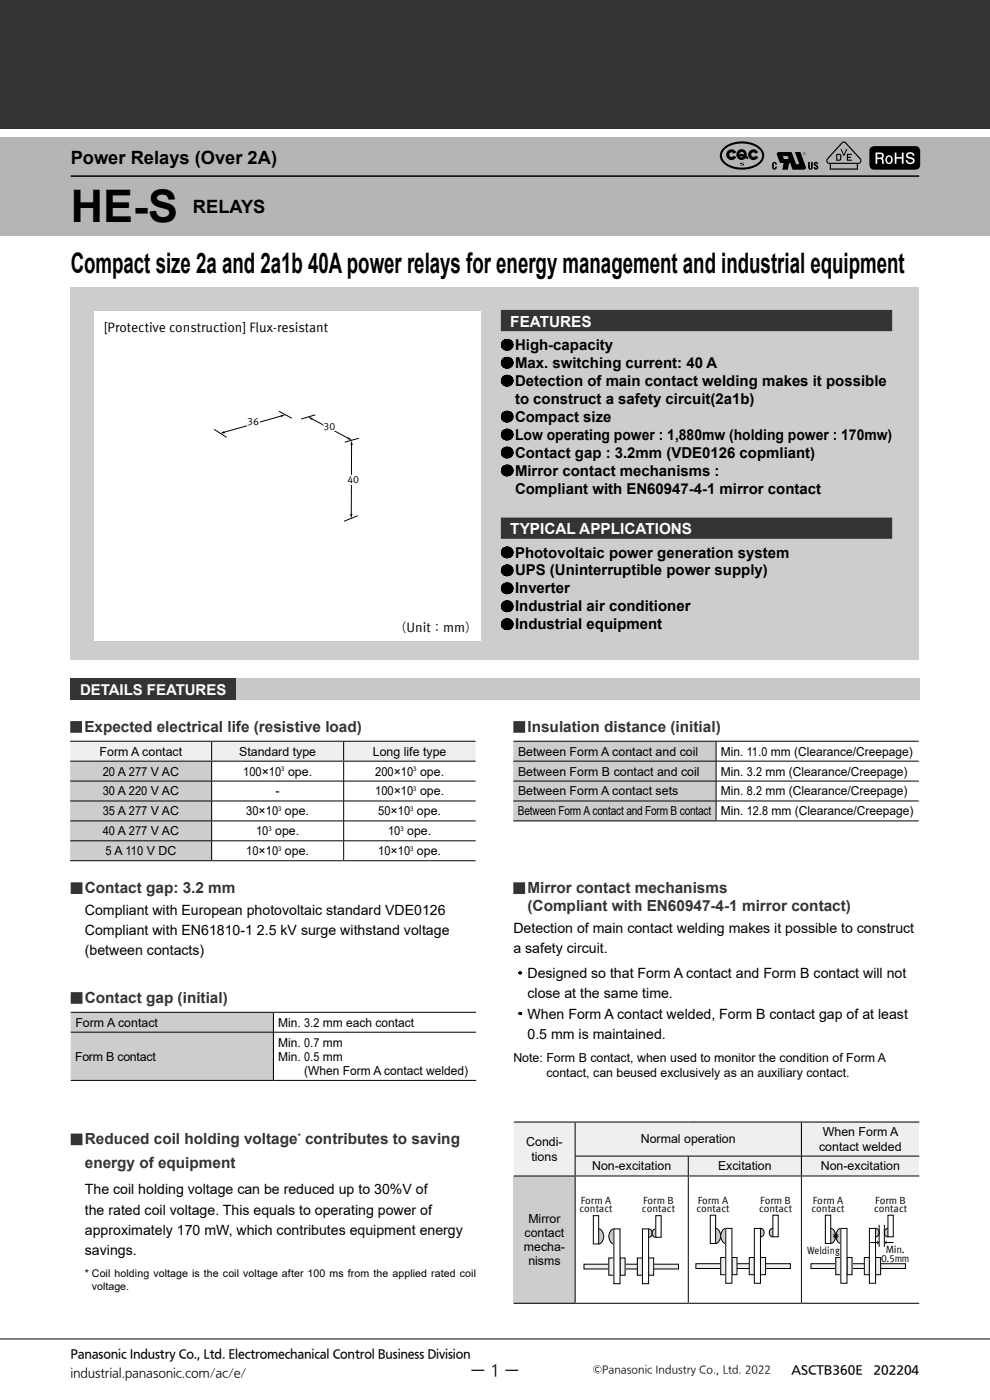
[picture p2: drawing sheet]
<svg xmlns="http://www.w3.org/2000/svg" width="210mm" height="297mm" viewBox="0 0 210 297" stroke-linecap="round" stroke-linejoin="round" font-family="sans-serif">
<defs><g id="words">
<text font-size="9.5" x="15" y="47.2">HE-S</text>
<text font-size="6" x="15" y="57.8">Compact size 2a and 2a1b 40A power relays for energy management and industrial equipment</text>
<g font-size="3.9">
<text x="15" y="34.8">Power Relays (Over 2A)</text>
<text x="40.9" y="45.2">RELAYS</text>
</g>
<g font-size="3.3" fill="#fff">
<text x="108.3" y="69.3">FEATURES</text>
<text x="108.3" y="113.3">TYPICAL APPLICATIONS</text>
</g>
<g font-size="3.3" fill="#343434">
<text x="17.9" y="155.3">Expected electrical life (resistive load)</text>
<text x="111.9" y="155.3">Insulation distance (initial)</text>
<text x="18" y="189.5">Contact gap: 3.2 mm</text>
<text x="111.9" y="189.5">Mirror contact mechanisms</text>
<text x="111.9" y="193.3">(Compliant with EN60947-4-1 mirror contact)</text>
<text x="18" y="212.8">Contact gap (initial)</text>
<text x="18" y="242.8">Reduced coil holding voltage contributes to saving</text>
<text x="18" y="247.8">energy of equipment</text>
</g>
<g font-size="3.2">
<text x="109.3" y="74.2">High-capacity</text>
<text x="109.3" y="78">Max. switching current: 40 A</text>
<text x="109.3" y="81.8">Detection of main contact welding makes it possible</text>
<text x="109.3" y="85.7">to construct a safety circuit(2a1b)</text>
<text x="109.3" y="89.5">Compact size</text>
<text x="109.3" y="93.3">Low operating power : 1,880mw (holding power : 170mw)</text>
<text x="109.3" y="97.1">Contact gap : 3.2mm (VDE0126 copmliant)</text>
<text x="109.3" y="100.9">Mirror contact mechanisms :</text>
<text x="109.3" y="104.7">Compliant with EN60947-4-1 mirror contact</text>
<text x="109.2" y="118.3">Photovoltaic power generation system</text>
<text x="109.2" y="122.1">UPS (Uninterruptible power supply)</text>
<text x="109.2" y="125.9">Inverter</text>
<text x="109.2" y="129.7">Industrial air conditioner</text>
<text x="109.2" y="133.5">Industrial equipment</text>
<text x="99.8" y="292">ー 1 ー</text>
</g>
<text font-size="3.2" fill="#fff" x="17" y="147.4">DETAILS FEATURES</text>
<g font-size="3">
<text x="18" y="194.1">Compliant with European photovoltaic standard VDE0126</text>
<text x="108.9" y="197.9">Detection of main contact welding makes it possible to construct</text>
<text x="18" y="198.4">Compliant with EN61810-1 2.5 kV surge withstand voltage</text>
<text x="18" y="202.7">(between contacts)</text>
<text x="108.9" y="202.2">a safety circuit.</text>
<text x="111.9" y="207.5">Designed so that Form A contact and Form B contact will not</text>
<text x="111.9" y="211.8">close at the same time.</text>
<text x="111.9" y="216.1">When Form A contact welded, Form B contact gap of at least</text>
<text x="111.9" y="220.4">0.5 mm is maintained.</text>
<text x="18" y="253.4">The coil holding voltage can be reduced up to 30%V of</text>
<text x="18" y="257.7">the rated coil voltage. This equals to operating power of</text>
<text x="18" y="262">approximately 170 mW, which contributes equipment energy</text>
<text x="18" y="266.3">savings.</text>
</g>
<text font-size="2.9" x="22" y="70.4">[Protective construction] Flux-resistant</text>
<g font-size="2.6">
<text x="83.6" y="134">（Unit：mm）</text>
<text x="21.1" y="160.3">Form A contact</text>
<text x="50.7" y="160.3">Standard type</text>
<text x="79.1" y="160.3">Long life type</text>
<text x="109.9" y="160.3">Between Form A contact and coil</text>
<text x="152.9" y="160.3">Min. 11.0 mm (Clearance/Creepage)</text>
<text x="21.8" y="164.5">20 A 277 V AC</text>
<text x="51.6" y="164.5">100×10 ope.</text>
<text x="79.6" y="164.5">200×10 ope.</text>
<text x="109.9" y="164.5">Between Form B contact and coil</text>
<text x="152.9" y="164.5">Min. 3.2 mm (Clearance/Creepage)</text>
<text x="21.8" y="168.8">30 A 220 V AC</text>
<text x="21.8" y="173">35 A 277 V AC</text>
<text x="52.2" y="173">30×10 ope.</text>
<text x="58.5" y="168.8">-</text>
<text x="79.6" y="168.8">100×10 ope.</text>
<text x="80.2" y="173">50×10 ope.</text>
<text x="109.8" y="173">Between Form A contact and Form B contact</text>
<text x="109.9" y="168.8">Between Form A contact sets</text>
<text x="152.9" y="168.8">Min. 8.2 mm (Clearance/Creepage)</text>
<text x="152.9" y="173">Min. 12.8 mm (Clearance/Creepage)</text>
<text x="21.8" y="177.2">40 A 277 V AC</text>
<text x="54.3" y="177.2">10 ope.</text>
<text x="82.3" y="177.2">10 ope.</text>
<text x="22.4" y="181.4">5 A 110 V DC</text>
<text x="52.2" y="181.4">10×10 ope.</text>
<text x="80.2" y="181.4">10×10 ope.</text>
<text x="16" y="217.8">Form A contact</text>
<text x="59" y="217.8">Min. 3.2 mm each contact</text>
<text x="15.9" y="225">Form B contact</text>
<text x="59" y="225">Min. 0.5 mm</text>
<text x="59" y="222">Min. 0.7 mm</text>
<text x="108.9" y="225.4">Note: Form B contact, when used to monitor the condition of Form A</text>
<text x="64.5" y="228">(When Form A contact welded)</text>
<text x="115.9" y="228.4">contact, can beused exclusively as an auxiliary contact.</text>
<text x="111.6" y="243.2">Condi-</text>
<text x="135.9" y="242.6">Normal operation</text>
<text x="173.7" y="244.1">contact welded</text>
<text x="174.5" y="241.1">When Form A</text>
<text x="112.7" y="246.2">tions</text>
<text x="125.6" y="248.3">Non-excitation</text>
<text x="152.3" y="248.3">Excitation</text>
<text x="174.1" y="248.3">Non-excitation</text>
<text x="111.3" y="262.4">contact</text>
<text x="112.1" y="259.4">Mirror</text>
<text x="111.1" y="265.4">mecha-</text>
<text x="112.1" y="268.4">nisms</text>
</g>
<g font-size="2.5">
<text x="15" y="288.2">Panasonic Industry Co., Ltd. Electromechanical Control Business Division</text>
<text x="15" y="292.2">industrial.panasonic.com/ac/e/</text>
<text x="167.9" y="291.4">ASCTB360E</text>
<text x="185.3" y="291.4">202204</text>
</g>
<g font-size="2.3">
<text x="18" y="270.9">* Coil holding voltage is the coil voltage after 100 ms from the applied rated coil</text>
<text x="19.5" y="273.7">voltage.</text>
</g>
<g font-size="2.2">
<text x="52.4" y="90.1">36</text>
<text x="68.7" y="91.1">30</text>
<text x="73.7" y="102.5">40</text>
<text x="122.9" y="257.1">contact</text>
<text x="123.2" y="255.4">Form A</text>
<text x="136.2" y="257.1">contact</text>
<text x="136.4" y="255.4">Form B</text>
<text x="147.7" y="257.1">contact</text>
<text x="148" y="255.4">Form A</text>
<text x="161" y="257.1">contact</text>
<text x="161.3" y="255.4">Form B</text>
<text x="172.1" y="257.2">contact</text>
<text x="172.4" y="255.5">Form A</text>
<text x="185.4" y="257.2">contact</text>
<text x="185.7" y="255.5">Form B</text>
<text x="171.2" y="265.9">Welding</text>
<text x="186.9" y="267.7">0.5mm</text>
<text x="187.9" y="265.8">Min.</text>
</g>
<text font-size="2.1" x="127.7" y="291.3">Panasonic Industry Co., Ltd. 2022</text>
<text font-size="1.7" fill="#343434" x="63.1" y="241.7">*</text>
<g font-size="1.4">
<text x="59.7" y="163.6">3</text>
<text x="87.7" y="163.6">3</text>
<text x="87.7" y="167.8">3</text>
<text x="59" y="172.1">3</text>
<text x="87" y="172.1">3</text>
<text x="56.9" y="176.3">3</text>
<text x="84.9" y="176.3">3</text>
<text x="59" y="180.5">3</text>
<text x="87" y="180.5">3</text>
</g>
</g></defs>
<path d="M-.1 29h210.2v21h-210.2z" fill="#b5b5b5"/>
<path d="M0 284.1h210.1" fill="none" stroke="#000" stroke-width=".21"/>
<path d="M15 37.4h180" fill="none" stroke="#000" stroke-width=".32"/>
<path d="M-.1 -.1h210.2v27.3h-210.2z" fill="#343434"/>
<path d="M15 61h180v79h-180z" fill="#cdcdcd"/>
<path d="M20 66h82v70h-82z" fill="#fff"/>
<path d="M45.5 91.1l2.5 1.6M59.2 87.3l2.6 1.4M59.8 88.2l-12.3 3.5M66.1 88.8l7.9 4.2M66.8 88l-2.9 .9M74.6 94.2l-.1 15.1M76.1 93l-2.9 .8M75.8 109.4l-2.8 1.2" fill="none" stroke="#000" stroke-width=".21"/>
<g fill="#000">
<path d="M184.8 31.2l.6-.2h8.8a.96 .96 0 0 1 1 1v3a.96 .96 0 0 1-1 1h-8.8a.96 .96 0 0 1-1-1v-3zM46.7 91.9l.9-.5 .1 .5zM59.5 88h1l-.8 .5zM65.4 88.4l.9 .3-.2 .4zM73.9 92.7l.7 .7-.9-.2zM74.6 93.5l.2 .9h-.5zM74.3 109.1h.5l-.3 .9z"/>
<path d="M106.2 73.1a1.25 1.25 0 0 1 2.5 0 1.25 1.25 0 0 1-2.5 0zM106.3 73.1a1.23 1.23 0 0 1 2.4 0 1.23 1.23 0 0 1-2.4 0z"/>
<path d="M106.2 77a1.25 1.25 0 0 1 2.5 0 1.25 1.25 0 0 1-2.5 0zM106.3 77a1.23 1.23 0 0 1 2.4 0 1.23 1.23 0 0 1-2.4 0z"/>
<path d="M106.2 80.8a1.25 1.25 0 0 1 2.5 0 1.25 1.25 0 0 1-2.5 0zM106.3 80.8a1.23 1.23 0 0 1 2.4 0 1.23 1.23 0 0 1-2.4 0z"/>
<path d="M106.2 88.4a1.25 1.25 0 0 1 2.5 0 1.25 1.25 0 0 1-2.5 0zM106.3 88.4a1.23 1.23 0 0 1 2.4 0 1.23 1.23 0 0 1-2.4 0z"/>
<path d="M106.2 92.2a1.25 1.25 0 0 1 2.5 0 1.25 1.25 0 0 1-2.5 0zM106.3 92.2a1.23 1.23 0 0 1 2.4 0 1.23 1.23 0 0 1-2.4 0z"/>
<path d="M106.2 96a1.25 1.25 0 0 1 2.5 0 1.25 1.25 0 0 1-2.5 0zM106.3 96a1.23 1.23 0 0 1 2.4 0 1.23 1.23 0 0 1-2.4 0z"/>
<path d="M106.2 99.8a1.25 1.25 0 0 1 2.5 0 1.25 1.25 0 0 1-2.5 0zM106.3 99.8a1.23 1.23 0 0 1 2.4 0 1.23 1.23 0 0 1-2.4 0z"/>
</g>
<g fill="none" stroke="#fff" stroke-width=".71">
<path d="M52.6 88.8a.41 .41 0 0 1 .6-.2 .41 .41 0 0 1 0 .7 .48 .48 0 0 1 .1 .7 .48 .48 0 0 1-.7 0 .43 .43 0 0 0 .5-.1 .43 .43 0 0 0 0-.5h-.3v-.2a.29 .29 0 0 0 .4-.1 .29 .29 0 0 0-.1-.4 .29 .29 0 0 0-.4 .1zM54.2 88.8l.4-.2-.5 .7a.48 .48 0 0 1 .7 .3 .48 .48 0 0 1-.4 .6 .48 .48 0 0 1-.5-.5v-.5zM68.8 89.8a.41 .41 0 0 1 .6-.1 .41 .41 0 0 1 0 .6 .48 .48 0 0 1 .1 .8 .48 .48 0 0 1-.7 0 .43 .43 0 0 0 .5-.2 .43 .43 0 0 0 0-.5h-.2v-.1a.29 .29 0 0 0 .3-.1 .29 .29 0 0 0 0-.4 .29 .29 0 0 0-.4 .1zM70.2 89.8a.65 .65 0 0 1 .8 .2 .65 .65 0 0 1 0 .8 .52 .52 0 0 1-.7 .3 .52 .52 0 0 1-.3-.7zM70.4 89.8a.62 .62 0 0 1 .3 1.1 .36 .36 0 0 1-.4 0 .36 .36 0 0 1-.1-.5zM74.3 101.1h.2l-.5 1h.5v-.6h.1v.6h.2v.1h-.2v.3l-.1 .1v-.4h-.7zM75.3 101.2a.65 .65 0 0 1 .8 .2 .65 .65 0 0 1-.1 .8 .52 .52 0 0 1-.7 .3 .52 .52 0 0 1-.2-.7zM75.4 101.2a.62 .62 0 0 1 .4 1.1 .36 .36 0 0 1-.5 0 .36 .36 0 0 1 0-.5z"/>
<circle cx="54.4" cy="89.6" r=".31"/>
</g>
<path d="M106.2 68h83.1" fill="none" stroke="#343434" stroke-width="4.5" stroke-linecap="butt"/>
<path d="M107.5 73.1h.1M107.5 77h.1M107.5 80.8h.1M107.5 88.4h.1M107.5 92.2h.1M107.5 96h.1M107.5 99.8h.1" fill="none" stroke="#000" stroke-width="2.5"/>
<path d="M185.7 32.4v2.3h.4v-.9h.8l.3 .9h.4l-.1-.2a.74 .74 0 0 0-.4-.9 .63 .63 0 0 0 .4-.8 .63 .63 0 0 0-.7-.4zM186.1 32.7l.9 .1a.39 .39 0 0 1 .1 .4 .39 .39 0 0 1-.3 .2h-.7zM188 33.2a.88 .88 0 0 0-.1 1.2 .88 .88 0 0 0 1.3 .2 .88 .88 0 0 0 .1-1.3 .88 .88 0 0 0-1.3-.1zM188.3 33.3a.57 .57 0 0 1 .7 .6 .57 .57 0 0 1-.7 .5 .91 .91 0 0 1 0-1.1zM189.8 32.4v2.3h.4v-1h1.1v1h.4v-2.3h-.4v.9h-1.1v-.9zM192.4 32.5a.68 .68 0 0 0-.1 .8 .68 .68 0 0 0 .7 .4l.6 .2 .1 .2a.62 .62 0 0 1-.7 .4 .62 .62 0 0 1-.5-.5h-.4a.93 .93 0 0 0 1 .8 .93 .93 0 0 0 .9-1l-.5-.3a.97 .97 0 0 1-1-.5 .56 .56 0 0 1 .6-.4 .56 .56 0 0 1 .5 .5h.4a.9 .9 0 0 0-.6-.8 .9 .9 0 0 0-1 .2z" fill="#fff"/>
<path d="M106.2 112.1h83.1" fill="none" stroke="#343434" stroke-width="4.5" stroke-linecap="butt"/>
<path d="M107.5 117.2h.1M107.5 121h.1M107.5 124.8h.1M107.5 128.6h.1M107.5 132.4h.1" fill="none" stroke="#000" stroke-width="2.5"/>
<g fill="#000">
<path d="M164 34.4l.2-.1a.49 .49 0 0 1 .6 .6h-.4v-.3h-.2v1.1h.2v-.3h.4a.51 .51 0 0 1-.4 .6 .51 .51 0 0 1-.6-.5v-.6zM171.4 34.4h.4v1.2l.1 .1 .1-.1v-1.2h.4v1.1a.5 .5 0 0 1-.5 .5 .5 .5 0 0 1-.5-.5zM172.7 34.5a.48 .48 0 0 1 .5-.2 .48 .48 0 0 1 .4 .5h-.4l-.1-.2-.1 .2a.57 .57 0 0 1 .6 .7 .57 .57 0 0 1-.8 .4l-.2-.5h.3l.2 .3 .1-.1-.5-.6z"/>
<path d="M170.5 32.4h.2v.4l-.1-.2-.1 .2zM170.5 32.4l.1 .2z"/>
<path d="M170.3 32.6a.34 .34 0 0 0 .6 0 .34 .34 0 0 0-.6 0zM170.3 32.6a.31 .31 0 0 1 .6 0 .31 .31 0 0 1-.6 0z"/>
<path d="M165 32.3l-.2 .5 .5 1.5 .3 .3h.6l-.2 1.4h1.1l.3-1.4h.2l.5 1.4h2.5l.3-.2v-.4l-1.1-3.1h-1.2l1 2.5h-.7l-1-2.5zM166.1 33.1h1l.2 .6h-1z"/>
<path d="M106.2 117.2a1.25 1.25 0 0 1 2.5 0 1.25 1.25 0 0 1-2.5 0zM106.3 117.2a1.23 1.23 0 0 1 2.4 0 1.23 1.23 0 0 1-2.4 0z"/>
<path d="M106.2 121a1.25 1.25 0 0 1 2.5 0 1.25 1.25 0 0 1-2.5 0zM106.3 121a1.23 1.23 0 0 1 2.4 0 1.23 1.23 0 0 1-2.4 0z"/>
<path d="M106.2 124.8a1.25 1.25 0 0 1 2.5 0 1.25 1.25 0 0 1-2.5 0zM106.3 124.8a1.23 1.23 0 0 1 2.4 0 1.23 1.23 0 0 1-2.4 0z"/>
<path d="M106.2 128.6a1.25 1.25 0 0 1 2.5 0 1.25 1.25 0 0 1-2.5 0zM106.3 128.6a1.23 1.23 0 0 1 2.4 0 1.23 1.23 0 0 1-2.4 0z"/>
<path d="M106.2 132.4a1.25 1.25 0 0 1 2.5 0 1.25 1.25 0 0 1-2.5 0zM106.3 132.4a1.23 1.23 0 0 1 2.4 0 1.23 1.23 0 0 1-2.4 0z"/>
</g>
<path d="M29.3 144h165.7v4.5h-165.7z" fill="#c9c9c9"/>
<path d="M15 144h35v4.5h-35z" fill="#343434"/>
<g fill="#000">
<path d="M154.3 32.1a1.12 1.12 0 0 1 1.9 .2l-.5 .3a.5 .5 0 0 0-.8-.2 .5 .5 0 0 0 0 .8 .5 .5 0 0 0 .7-.2l.6 .3a1.13 1.13 0 0 1-1.6 .5 1.13 1.13 0 0 1-.3-1.7zM157.1 34.6l.7-.1-.6 .2 .6 .2-.2 .2h-.6l.6-.2-.5-.1zM159.2 31.9l.6-.2a1.1 1.1 0 0 1 1 .6l-.5 .3a.5 .5 0 0 0-.8-.2 .5 .5 0 0 0 0 .8 .5 .5 0 0 0 .8-.2l.5 .3a1.13 1.13 0 0 1-1.7 .4 1.13 1.13 0 0 1 .1-1.8zM178.3 31.6h.2l.5 1.2 .5-1.2h.2l-.6 1.5h-.2zM179.6 32.6h1.1v.3h-.8v.3h.6v.3h-.6v.4h.8v.2h-1.1z"/>
<path d="M156.9 33.2l.7 .1-.4 .1zM156.9 32.5l.4-.3a.55 .55 0 0 1 .6 .6l-.6-.2-.5 .1zM156.5 32a1.17 1.17 0 0 0 .1 1.7 1.17 1.17 0 0 0 1.6-.1l.5 .2v-.6h-.3a1.12 1.12 0 0 0-.5-1.4 1.12 1.12 0 0 0-1.4 .2z"/>
<path d="M153.6 31.9a5.8 5.8 0 0 1 7.6 0 1.85 1.85 0 0 1-.7 2.9 6 6 0 0 1-6.9-.7 1.66 1.66 0 0 1 0-2.2zM153.3 31.5a2.28 2.28 0 0 0 .8 3.7 6.5 6.5 0 0 0 7.4-.7 2.28 2.28 0 0 0-.8-3.7 6.5 6.5 0 0 0-7.4 .7z"/>
<path d="M177.4 32.6v1.5l.9-.1 .2-.3-.1-.9zM177.6 32.9h.6v.9l-.6 .1z"/>
<path d="M178.6 30.2l-2.5 2.7a1.34 1.34 0 0 0-.7 1.6l.6 .3v1.2h6l.1-1.2a.73 .73 0 0 0 .6-.6 .73 .73 0 0 0-.3-.8l-3-3.2-.4-.2zM176.3 34.8h5.4v1h-5.4zM178.7 30.4l.3-.2 .3 .2 3.1 3.4 .1 .3-.2 .4h-6.4l-.4-.2 .1-.5z"/>
<path d="M109.9 206.4a.3 .3 0 0 1 .6 0 .3 .3 0 0 1-.6 0zM109.9 206.4a.3 .3 0 0 1 .6 0 .3 .3 0 0 1-.6 0z"/>
<path d="M109.9 215a.3 .3 0 0 1 .6 0 .3 .3 0 0 1-.6 0zM109.9 215a.3 .3 0 0 1 .6 0 .3 .3 0 0 1-.6 0z"/>
</g>
<path d="M15 188.4h2.5M108.9 188.4h2.5M15 241.7h2.5" fill="none" stroke="#343434" stroke-width="2.5" stroke-linecap="butt"/>
<path d="M14.9 157.3h30v4.2h-30zM44.9 157.3h28v4.2h-28zM72.9 157.3h28v4.2h-28z" fill="#efefef"/>
<path d="M14.9 161.5h30v4.2h-30zM14.9 165.7h30v4.2h-30zM14.9 169.9h30v4.3h-30zM14.9 174.2h30v4.2h-30zM14.9 178.4h30v4.2h-30z" fill="#cdcdcd"/>
<g fill="none" stroke="#000" stroke-width=".21">
<path d="M14.9 157.3h86M44.9 157.4v4M72.9 157.4v4M14.9 165.7h86M14.9 169.9h86M14.9 174.2h86M14.9 178.4h86M14.9 161.5h86M44.9 161.6v4M44.9 165.8v4.1M44.9 170v4.1M44.9 174.2v4.1"/>
<path d="M44.9 178.4v4.1M72.9 161.6v4M72.9 165.8v4.1M72.9 170v4.1M72.9 174.2v4.1M72.9 178.4v4.1M14.9 182.6h86"/>
</g>
<path d="M14.9 154.2h2.5" fill="none" stroke="#343434" stroke-width="2.5" stroke-linecap="butt"/>
<path d="M122.6 252.5h22v22h-22z" fill="#fff"/>
<path d="M123.9 268.2h20v1h-20z" fill="#efefef"/>
<path d="M123.9 268.2h20v1h-20z" fill="none" stroke="#000" stroke-width=".21"/>
<path d="M129.1 266.9h1.1v3.6h-1.1z" fill="#efefef"/>
<path d="M129.1 266.9h1.1v3.6h-1.1z" fill="none" stroke="#000" stroke-width=".21"/>
<path d="M131.5 266.9h1.1v3.6h-1.1z" fill="#efefef"/>
<path d="M131.5 266.9h1.1v3.6h-1.1z" fill="none" stroke="#000" stroke-width=".21"/>
<path d="M135.2 266.9h1.1v3.6h-1.1z" fill="#efefef"/>
<path d="M135.2 266.9h1.1v3.6h-1.1z" fill="none" stroke="#000" stroke-width=".21"/>
<path d="M137.6 266.9h1.1v3.6h-1.1z" fill="#efefef"/>
<path d="M137.6 266.9h1.1v3.6h-1.1z" fill="none" stroke="#000" stroke-width=".21"/>
<g fill="#c9c9c9" stroke="#000" stroke-width=".21">
<path d="M127 260.7a1.73 1.73 0 0 1 1.1 1.6 1.73 1.73 0 0 1-1.1 1.6z"/>
<path d="M129.8 260.8l.4-.1v3.2a1.81 1.81 0 0 1-.4-3.1z"/>
<path d="M137.6 260.7a.9 .9 0 0 1 .7 .9 .9 .9 0 0 1-.7 .9z"/>
<path d="M138.6 260.9l.5-.2v1.8a.92 .92 0 0 1-.8-.6 .92 .92 0 0 1 .3-1z"/>
</g>
<path d="M125.9 257.9h1.1v6h-1.1z" fill="#fff"/>
<path d="M125.9 257.9h1.1v6h-1.1z" fill="none" stroke="#000" stroke-width=".21"/>
<path d="M130.2 260.7h1.3v11.6h-1.3z" fill="#fff"/>
<path d="M130.2 260.7h1.3v11.6h-1.3z" fill="none" stroke="#000" stroke-width=".21"/>
<path d="M136.3 260.7h1.3v11.6h-1.3z" fill="#fff"/>
<path d="M136.3 260.7h1.3v11.6h-1.3z" fill="none" stroke="#000" stroke-width=".21"/>
<path d="M139.1 257.9h1.1v4.6h-1.1z" fill="#fff"/>
<path d="M139.1 257.9h1.1v4.6h-1.1z" fill="none" stroke="#000" stroke-width=".21"/>
<path d="M146.8 252.5h22v22h-22z" fill="#fff"/>
<path d="M147.6 268.1h20.1v1h-20.1z" fill="#efefef"/>
<path d="M147.6 268.1h20.1v1h-20.1z" fill="none" stroke="#000" stroke-width=".21"/>
<path d="M152.9 266.8h1.1v3.6h-1.1z" fill="#efefef"/>
<path d="M152.9 266.8h1.1v3.6h-1.1z" fill="none" stroke="#000" stroke-width=".21"/>
<path d="M155.3 266.8h1v3.6h-1z" fill="#efefef"/>
<path d="M155.3 266.8h1v3.6h-1z" fill="none" stroke="#000" stroke-width=".21"/>
<path d="M158.9 266.8h1.1v3.6h-1.1z" fill="#efefef"/>
<path d="M158.9 266.8h1.1v3.6h-1.1z" fill="none" stroke="#000" stroke-width=".21"/>
<path d="M161.3 266.8h1.1v3.6h-1.1z" fill="#efefef"/>
<path d="M161.3 266.8h1.1v3.6h-1.1z" fill="none" stroke="#000" stroke-width=".21"/>
<g fill="#c9c9c9" stroke="#000" stroke-width=".21">
<path d="M151.8 260.6a1.73 1.73 0 0 1 1.1 1.6 1.73 1.73 0 0 1-1.1 1.6z"/>
<path d="M153.6 260.7l.4-.1v3.2a1.81 1.81 0 0 1-.4-3.1z"/>
<path d="M161.3 260.6a.9 .9 0 0 1 .8 .9 .9 .9 0 0 1-.8 .9z"/>
<path d="M163.4 260.8l.5-.2v1.8a.92 .92 0 0 1-.7-.6 .92 .92 0 0 1 .2-1z"/>
</g>
<path d="M150.7 257.8h1.1v6h-1.1z" fill="#fff"/>
<path d="M150.7 257.8h1.1v6h-1.1z" fill="none" stroke="#000" stroke-width=".21"/>
<path d="M154 260.6h1.3v11.6h-1.3z" fill="#fff"/>
<path d="M154 260.6h1.3v11.6h-1.3z" fill="none" stroke="#000" stroke-width=".21"/>
<path d="M160 260.6h1.3v11.6h-1.3z" fill="#fff"/>
<path d="M160 260.6h1.3v11.6h-1.3z" fill="none" stroke="#000" stroke-width=".21"/>
<path d="M163.9 257.8h1.2v4.6h-1.2z" fill="#fff"/>
<path d="M163.9 257.8h1.2v4.6h-1.2z" fill="none" stroke="#000" stroke-width=".21"/>
<path d="M171.1 252.5h22v22h-22z" fill="#fff"/>
<path d="M172 268.1h20.1v1h-20.1z" fill="#efefef"/>
<path d="M172 268.1h20.1v1h-20.1z" fill="none" stroke="#000" stroke-width=".21"/>
<path d="M177.3 266.8h1.1v3.6h-1.1z" fill="#efefef"/>
<path d="M177.3 266.8h1.1v3.6h-1.1z" fill="none" stroke="#000" stroke-width=".21"/>
<path d="M179.7 266.8h1v3.6h-1z" fill="#efefef"/>
<path d="M179.7 266.8h1v3.6h-1z" fill="none" stroke="#000" stroke-width=".21"/>
<path d="M183.3 266.8h1.1v3.6h-1.1z" fill="#efefef"/>
<path d="M183.3 266.8h1.1v3.6h-1.1z" fill="none" stroke="#000" stroke-width=".21"/>
<path d="M185.7 266.8h1.1v3.6h-1.1z" fill="#efefef"/>
<path d="M185.7 266.8h1.1v3.6h-1.1z" fill="none" stroke="#000" stroke-width=".21"/>
<g fill="#c9c9c9" stroke="#000" stroke-width=".21">
<path d="M176.2 260.6a1.73 1.73 0 0 1 1.1 1.6 1.73 1.73 0 0 1-1.1 1.6z"/>
<path d="M178 260.7l.4-.1v3.2a1.81 1.81 0 0 1-.4-3.1z"/>
<path d="M185.7 260.6a.9 .9 0 0 1 .8 .9 .9 .9 0 0 1-.8 .9z"/>
<path d="M187.8 260.8l.6-.2v1.8a.92 .92 0 0 1-.8-.6 .92 .92 0 0 1 .2-1z"/>
</g>
<path d="M175.1 257.8h1.1v6h-1.1z" fill="#fff"/>
<path d="M175.1 257.8h1.1v6h-1.1z" fill="none" stroke="#000" stroke-width=".21"/>
<path d="M178.4 260.6h1.3v11.6h-1.3z" fill="#fff"/>
<path d="M178.4 260.6h1.3v11.6h-1.3z" fill="none" stroke="#000" stroke-width=".21"/>
<path d="M184.4 260.6h1.3v11.6h-1.3z" fill="#fff"/>
<path d="M184.4 260.6h1.3v11.6h-1.3z" fill="none" stroke="#000" stroke-width=".21"/>
<path d="M188.4 257.8h1.1v4.6h-1.1z" fill="#fff"/>
<path d="M186.5 259.8v4.7M187.6 259.8v4.7M188.4 257.8h1.1v4.6h-1.1zM184.6 263.6h1.6M187.9 263.6h1.6" fill="none" stroke="#000" stroke-width=".21"/>
<path d="M176.6 261.8l.4 .1v-.4l.3 .3 .2-.3v.4l.4-.1-.3 .3 .4 .2-.4 .1 .2 .3-.4-.2-.1 .4-.1-.4-.4 .2 .2-.3-.4-.1 .3-.2zM186.1 263.2l.4 .4-.4 .4zM188.1 263.2v.8l-.5-.4z" fill="#000"/>
<path d="M109 238h13v11.5h-13zM122 238h48v7.3h-48zM170 238h25v7.3h-25zM122 245.3h24v4.2h-24zM146 245.3h24v4.2h-24zM170 245.3h25v4.2h-25z" fill="#efefef"/>
<path d="M109 249.5h13v27h-13z" fill="#cdcdcd"/>
<path d="M109 238h86M122 238.1v7.1M170 238.1v7.1M109 249.5h86M121.9 245.3h73.1M122 245.3v4.1M122 249.6v26.8M146 245.3v4.1M146 249.6v26.8M170 245.3v4.1M170 249.6v26.8M109 276.5h86" fill="none" stroke="#000" stroke-width=".21"/>
<path d="M108.9 157.3h43v4.2h-43zM108.9 161.5h43v4.2h-43zM108.9 165.7h43v4.2h-43zM108.9 169.9h43v4.3h-43z" fill="#cdcdcd"/>
<path d="M108.9 157.3h86M151.9 157.4v4M108.9 161.5h86M108.9 165.7h86M108.9 169.9h86M108.9 174.2h86M151.9 161.5v4.1M151.9 165.8v4.1M151.9 170v4" fill="none" stroke="#000" stroke-width=".21"/>
<path d="M108.9 154.2h2.5" fill="none" stroke="#343434" stroke-width="2.5" stroke-linecap="butt"/>
<path d="M15 214.8h43v4.2h-43zM15 219h43v10.2h-43z" fill="#cdcdcd"/>
<path d="M15 219h86M15 214.8h86M58 214.9v4M58 219v10.1M15 229.2h86" fill="none" stroke="#000" stroke-width=".21"/>
<path d="M15 211.7h2.5" fill="none" stroke="#343434" stroke-width="2.5" stroke-linecap="butt"/>
<path d="M125.8 290.5a.9 .9 0 0 0 1.8 0 .9 .9 0 0 0-1.8 0zM125.9 290.5a.8 .8 0 0 1 1.6 0 .8 .8 0 0 1-1.6 0zM126.5 290a.57 .57 0 0 0-.2 .8 .57 .57 0 0 0 .8 .2v-.2h-.6a.41 .41 0 0 1-.1-.6 .41 .41 0 0 1 .6 0v-.2z" fill="#000"/>
<use href="#words"/>
</svg>
